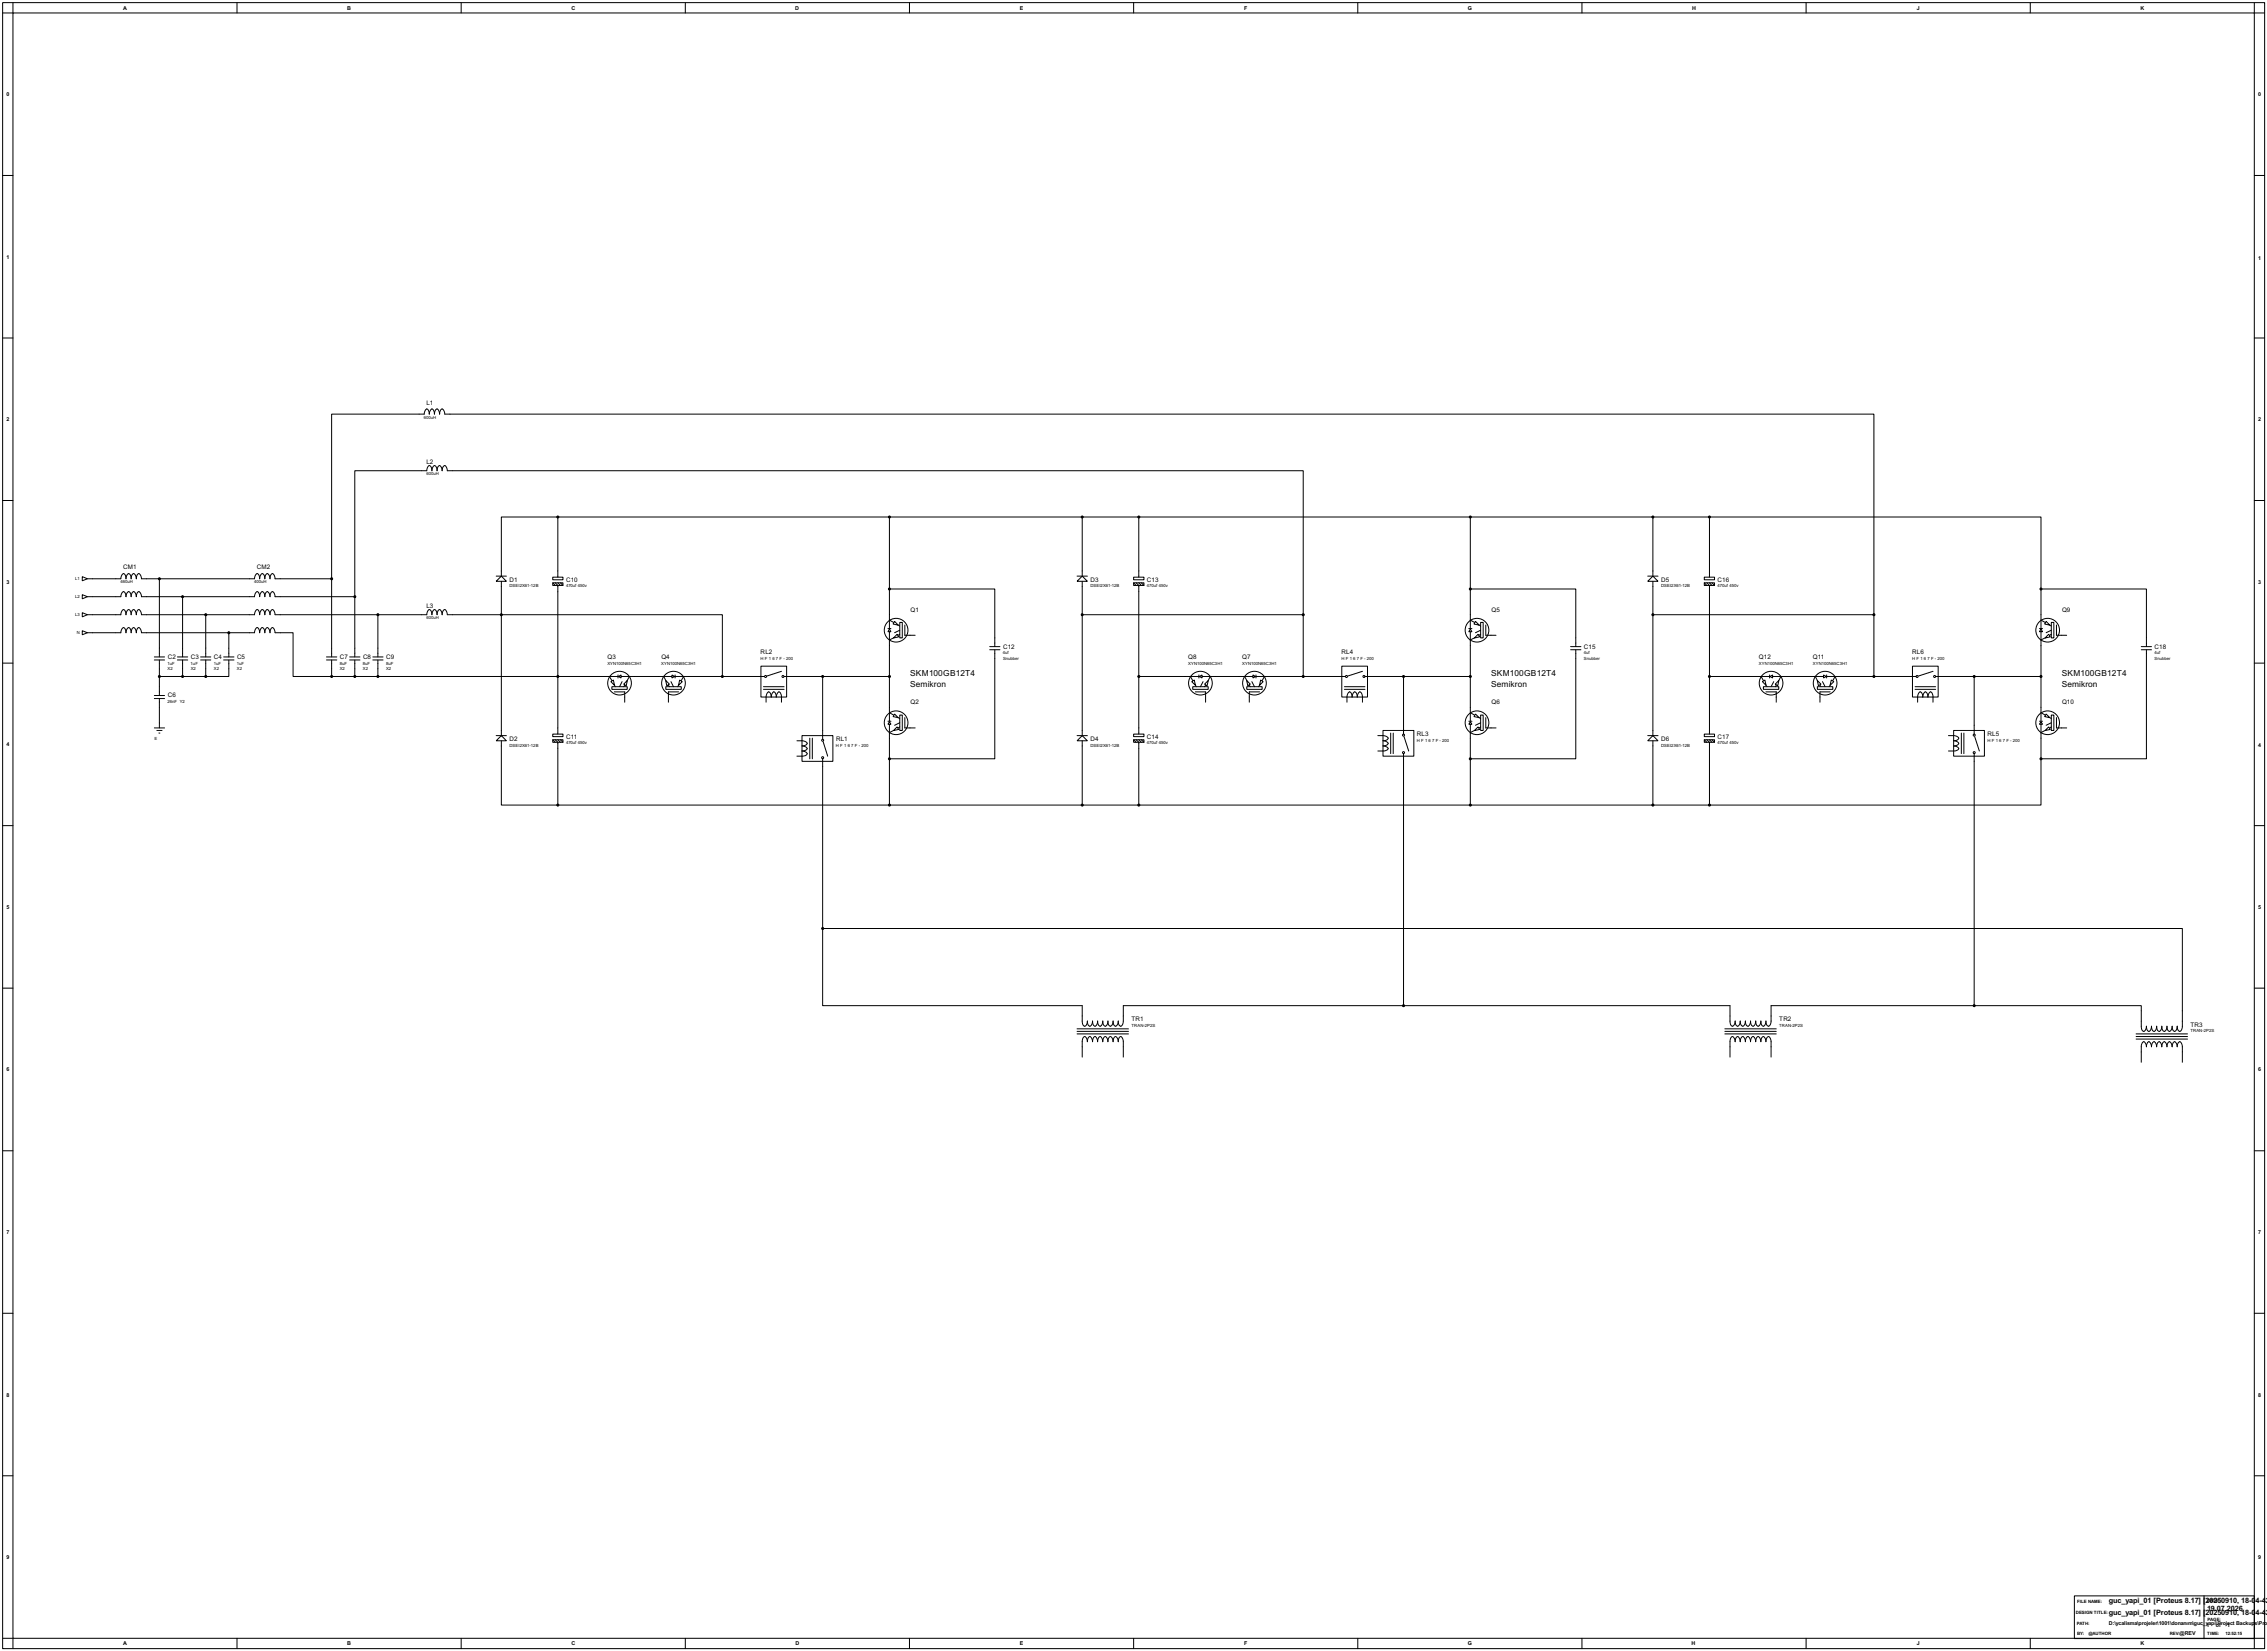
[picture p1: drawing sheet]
<svg xmlns="http://www.w3.org/2000/svg" width="1120mm" height="815mm" viewBox="0 0 1120 815" stroke-linecap="round" stroke-linejoin="round" font-family="sans-serif">
<defs><g id="words">
<g font-size="4.6">
<text x="450" y="334">SKM100GB12T4</text>
<text x="737" y="334">SKM100GB12T4</text>
<text x="1019" y="334">SKM100GB12T4</text>
<text x="450" y="339">Semikron</text>
<text x="737" y="339">Semikron</text>
<text x="1019" y="339">Semikron</text>
</g>
<g font-size="4.1">
<text x="1042" y="792">guc_yapi_01 [Proteus 8.17] [</text>
<text x="1090" y="792">20250910, 18-0</text>
<text x="1114" y="792">4-4</text>
<text x="1119" y="792">2</text>
<text x="1042" y="798">guc_yapi_01 [Proteus 8.17] [</text>
<text x="1090" y="798">20250910, 18-0</text>
<text x="1090" y="796">19.07.2026</text>
<text x="1114" y="798">4-4</text>
<text x="1119" y="798">2</text>
</g>
<g font-size="3.5">
<text x="211" y="200">L1</text>
<text x="211" y="229">L2</text>
<text x="61" y="281">CM1</text>
<text x="127" y="281">CM2</text>
<text x="252" y="287">D1</text>
<text x="280" y="287">C10</text>
<text x="539" y="287">D3</text>
<text x="567" y="287">C13</text>
<text x="821" y="287">D5</text>
<text x="849" y="287">C16</text>
<text x="211" y="300">L3</text>
<text x="450" y="302">Q1</text>
<text x="737" y="302">Q5</text>
<text x="1019" y="302">Q9</text>
<text x="376" y="323">RL2</text>
<text x="496" y="320">C12</text>
<text x="663" y="323">RL4</text>
<text x="783" y="320">C15</text>
<text x="945" y="323">RL6</text>
<text x="1065" y="320">C18</text>
<text x="83" y="325">C2</text>
<text x="94" y="325">C3</text>
<text x="106" y="325">C4</text>
<text x="117" y="325">C5</text>
<text x="168" y="325">C7</text>
<text x="179" y="325">C8</text>
<text x="191" y="325">C9</text>
<text x="300" y="325">Q3</text>
<text x="327" y="325">Q4</text>
<text x="587" y="325">Q8</text>
<text x="614" y="325">Q7</text>
<text x="869" y="325">Q12</text>
<text x="896" y="325">Q11</text>
<text x="83" y="344">C6</text>
<text x="450" y="348">Q2</text>
<text x="737" y="348">Q6</text>
<text x="1019" y="348">Q10</text>
<text x="252" y="366">D2</text>
<text x="280" y="365">C11</text>
<text x="413" y="366">RL1</text>
<text x="539" y="366">D4</text>
<text x="567" y="365">C14</text>
<text x="700" y="363">RL3</text>
<text x="821" y="366">D6</text>
<text x="849" y="365">C17</text>
<text x="982" y="363">RL5</text>
<text x="559" y="504">TR1</text>
<text x="879" y="504">TR2</text>
<text x="1082" y="507">TR3</text>
</g>
<g font-size="3">
<text x="61" y="5">A</text>
<text x="172" y="5">B</text>
<text x="282" y="5">C</text>
<text x="393" y="5">D</text>
<text x="504" y="5">E</text>
<text x="615" y="5">F</text>
<text x="725" y="5">G</text>
<text x="836" y="5">H</text>
<text x="947" y="5">J</text>
<text x="1058" y="5">K</text>
<text x="3" y="48">0</text>
<text x="1116" y="48">0</text>
<text x="3" y="128">1</text>
<text x="1116" y="128">1</text>
<text x="3" y="208">2</text>
<text x="1116" y="208">2</text>
<text x="3" y="288">3</text>
<text x="1116" y="289">3</text>
<text x="3" y="369">4</text>
<text x="1116" y="369">4</text>
<text x="3" y="449">5</text>
<text x="1116" y="449">5</text>
<text x="3" y="529">6</text>
<text x="1116" y="529">6</text>
<text x="3" y="610">7</text>
<text x="1116" y="609">7</text>
<text x="3" y="690">8</text>
<text x="1116" y="690">8</text>
<text x="3" y="770">9</text>
<text x="1116" y="770">9</text>
<text x="1042" y="803">D:\ycalisma\projeler\1001\donanım\guc_yapi\Project Backup</text>
<text x="1090" y="804">1</text>
<text x="1095" y="804">of</text>
<text x="1100" y="804">1</text>
<text x="1114" y="803">s\Pro</text>
<text x="1120" y="803">je</text>
<text x="1077" y="808">@REV</text>
<text x="61" y="813">A</text>
<text x="172" y="813">B</text>
<text x="282" y="813">C</text>
<text x="393" y="813">D</text>
<text x="504" y="813">E</text>
<text x="615" y="813">F</text>
<text x="725" y="813">G</text>
<text x="836" y="813">H</text>
<text x="947" y="813">J</text>
<text x="1058" y="813">K</text>
</g>
<g font-size="2.5">
<text x="1026" y="791">FILE NAME:</text>
<text x="1090" y="791">DATE:</text>
<text x="1026" y="797">DESIGN TITLE:</text>
<text x="1026" y="802">PATH:</text>
<text x="1091" y="800">PAGE:</text>
<text x="1026" y="807">BY:</text>
<text x="1032" y="807">@AUTHOR</text>
<text x="1072" y="807">REV:</text>
<text x="1091" y="807">TIME:</text>
<text x="1100" y="807">12:52:15</text>
</g>
<g font-size="2.4">
<text x="209" y="207">600uH</text>
<text x="211" y="235">600uH</text>
<text x="37" y="287">L1</text>
<text x="60" y="288">460uH</text>
<text x="126" y="288">400uH</text>
<text x="252" y="290">DSEI2X61-12B</text>
<text x="280" y="290">470uf 450v</text>
<text x="539" y="290">DSEI2X61-12B</text>
<text x="567" y="290">470uf 450v</text>
<text x="821" y="290">DSEI2X61-12B</text>
<text x="849" y="290">470uf 450v</text>
<text x="37" y="295">L2</text>
<text x="37" y="304">L3</text>
<text x="211" y="306">600uH</text>
<text x="38" y="313">N</text>
<text x="496" y="323">4uf</text>
<text x="783" y="323">4uf</text>
<text x="1065" y="323">4uf</text>
<text x="83" y="328">1uF</text>
<text x="94" y="328">1uF</text>
<text x="106" y="328">1uF</text>
<text x="117" y="328">1uF</text>
<text x="168" y="328">8uF</text>
<text x="179" y="328">8uF</text>
<text x="191" y="328">8uF</text>
<text x="300" y="328">XYN100N65C3H1</text>
<text x="327" y="328">XYN100N65C3H1</text>
<text x="376" y="326">H F 1</text>
<text x="382" y="326">6</text>
<text x="383" y="326">7 F - 200</text>
<text x="496" y="326">Snubber</text>
<text x="587" y="328">XYN100N65C3H1</text>
<text x="614" y="328">XYN100N65C3H1</text>
<text x="663" y="326">H F 1</text>
<text x="669" y="326">6</text>
<text x="670" y="326">7 F - 200</text>
<text x="783" y="326">Snubber</text>
<text x="869" y="328">XYN100N65C3H1</text>
<text x="896" y="328">XYN100N65C3H1</text>
<text x="945" y="326">H F 1</text>
<text x="951" y="326">6</text>
<text x="952" y="326">7 F - 200</text>
<text x="1065" y="326">Snubber</text>
<text x="83" y="331">X2</text>
<text x="94" y="331">X2</text>
<text x="106" y="331">X2</text>
<text x="117" y="331">X2</text>
<text x="168" y="331">X2</text>
<text x="179" y="331">X2</text>
<text x="191" y="331">X2</text>
<text x="83" y="347">26nF Y2</text>
<text x="76" y="365">E</text>
<text x="252" y="369">DSEI2X61-12B</text>
<text x="280" y="368">470uf 450v</text>
<text x="413" y="369">H F 1</text>
<text x="419" y="369">6</text>
<text x="421" y="369">7 F - 200</text>
<text x="539" y="369">DSEI2X61-12B</text>
<text x="567" y="368">470uf 450v</text>
<text x="700" y="366">H F 1</text>
<text x="706" y="366">6</text>
<text x="708" y="366">7 F - 200</text>
<text x="821" y="369">DSEI2X61-12B</text>
<text x="849" y="368">470uf 450v</text>
<text x="982" y="366">H F 1</text>
<text x="988" y="366">6</text>
<text x="990" y="366">7 F - 200</text>
<text x="559" y="507">TRAN-2P2S</text>
<text x="879" y="507">TRAN-2P2S</text>
<text x="1082" y="510">TRAN-2P2S</text>
</g>
</g></defs>
<g fill="none" stroke="#000" stroke-width=".5">
<path d="M1 1h1118v813h-1118zM6 6h1108v803h-1108zM6 1v5h-5M117 1v5M228 1v5M339 1v5M449 1v5M560 1v5M671 1v5M782 1v5M892 1v5M1003 1v5"/>
<path d="M1114 1v5h5M1 87h5M1114 87h5M1 167h5M1114 167h5M1 247h5M1114 247h5M1 327h5M386 332l-7 2M673 332l-7 2M955 332l-7 2M1114 327h5"/>
<path d="M407 366l2 7M694 364l2 7M976 364l2 7M1 408h5M1114 408h5M1 488h5M1114 488h5M1 568h5M1114 568h5M1 649h5M1114 649h5M1 729h5"/>
<path d="M1114 729h5M1 809h5v5M117 809v5M228 809v5M339 809v5M449 809v5M560 809v5M671 809v5M782 809v5M892 809v5M1003 809v5M1119 809h-5v5"/>
</g>
<g fill="none" stroke="#000" stroke-width=".49">
<path d="M276 255h-28v30M276 255v30M276 255h569M439 255v55M535 255v30M563 255v30M726 255v55M817 255v30M845 255h163v36M845 255v30M41 285l2 1-2 1zM41 294l2 1-2 1z"/>
<path d="M43 286h17a1.5 1.5 0 0 1 0-2 1.5 1.5 0 0 1 2 0v2a1.4 1.4 0 0 1 1-2 1.4 1.4 0 0 1 1 0l1 2a1.5 1.5 0 0 1 0-2 1.5 1.5 0 0 1 2 0v2a1.5 1.5 0 0 1 0-2 1.5 1.5 0 0 1 2 0l1 2h56a1.4 1.4 0 0 1 0-2 1.4 1.4 0 0 1 2 0v2a1.5 1.5 0 0 1 0-2 1.5 1.5 0 0 1 2 0l1 2a1.5 1.5 0 0 1 0-2 1.5 1.5 0 0 1 2 0v2a1.5 1.5 0 0 1 0-2 1.5 1.5 0 0 1 2 0l1 2h28M43 295h17a1.4 1.4 0 0 1 0-2 1.4 1.4 0 0 1 2 0v2a1.4 1.4 0 0 1 1-2 1.4 1.4 0 0 1 1 0l1 2a1.4 1.4 0 0 1 0-2 1.4 1.4 0 0 1 2 0v2a1.5 1.5 0 0 1 0-2 1.5 1.5 0 0 1 2 0l1 2h56a1.4 1.4 0 0 1 0-2 1.4 1.4 0 0 1 2 0v2a1.4 1.4 0 0 1 1-2 1.4 1.4 0 0 1 2 0v2a1.5 1.5 0 0 1 0-2 1.5 1.5 0 0 1 2 0v2a1.4 1.4 0 0 1 0-2 1.4 1.4 0 0 1 2 0l1 2h39M79 286v38M90 295v29M164 286v-81h46a1.5 1.5 0 0 1 0-2 1.5 1.5 0 0 1 2-1v3a1.5 1.5 0 0 1 0-2 1.5 1.5 0 0 1 2-1l1 3a1.5 1.5 0 0 1 0-2 1.5 1.5 0 0 1 1-1l1 3a1.5 1.5 0 0 1 0-2 1.5 1.5 0 0 1 2-1l1 3h706v99M164 286v38M175 295v-63h36a1.5 1.5 0 0 1 0-1 1.5 1.5 0 0 1 2-1v2a1.5 1.5 0 0 1 1-1 1.5 1.5 0 0 1 1-1l1 2a1.5 1.5 0 0 1 0-1 1.5 1.5 0 0 1 2-1v2a1.5 1.5 0 0 1 1-1 1.5 1.5 0 0 1 1-1l1 2h423v72M175 295v29M245 285h5M248 285l2 2h-5zM248 287v76M273 285h5v1h-5z"/>
<path d="M273 288h5v1h-5zM273 288l1 1M274 288l2 1v74M276 288l1 1M277 288l1 1M439 291h53v28M532 285h5M535 285l2 2h-5zM535 287v76M560 285h5v1h-5zM560 288h5v1h-5zM560 288l1 1"/>
<path d="M561 288l2 1v74M563 288l1 1M564 288l1 1M726 291h53v28M814 285h5M817 285l2 2h-5zM817 287v76M842 285h5v1h-5zM842 288h5v1h-5zM842 288l1 1M843 288l2 1v74M845 288l1 1"/>
<path d="M846 288l1 1M1008 291h53v28M1008 291v19M41 303l2 1-2 1zM41 311l2 1-2 1zM43 312h17a1.5 1.5 0 0 1 0-1 1.5 1.5 0 0 1 2-1v2a1.5 1.5 0 0 1 0-1 1.5 1.5 0 0 1 2-1l1 2a1.5 1.5 0 0 1 0-1 1.5 1.5 0 0 1 2-1v2a1.5 1.5 0 0 1 0-1 1.5 1.5 0 0 1 2-1l1 2h56a1.5 1.5 0 0 1 0-1 1.5 1.5 0 0 1 2-1v2a1.5 1.5 0 0 1 0-1 1.5 1.5 0 0 1 2-1l1 2a1.5 1.5 0 0 1 0-1 1.5 1.5 0 0 1 2-1v2a1.5 1.5 0 0 1 0-1 1.5 1.5 0 0 1 2-1l1 2h9v22h19M43 304h17a1.5 1.5 0 0 1 0-2 1.5 1.5 0 0 1 2-1v3a1.5 1.5 0 0 1 0-2 1.5 1.5 0 0 1 2-1l1 3a1.5 1.5 0 0 1 0-2 1.5 1.5 0 0 1 2-1v3a1.5 1.5 0 0 1 0-2 1.5 1.5 0 0 1 2-1l1 3h56a1.5 1.5 0 0 1 0-2 1.5 1.5 0 0 1 2-1v3a1.5 1.5 0 0 1 0-2 1.5 1.5 0 0 1 2-1l1 3a1.5 1.5 0 0 1 0-2 1.5 1.5 0 0 1 2-1v3a1.5 1.5 0 0 1 0-2 1.5 1.5 0 0 1 2-1l1 3h75a1.5 1.5 0 0 1 0-2 1.5 1.5 0 0 1 2-1v3a1.5 1.5 0 0 1 1-2 1.5 1.5 0 0 1 1-1l1 3a1.5 1.5 0 0 1 0-2 1.5 1.5 0 0 1 2-1v3a1.5 1.5 0 0 1 1-2 1.5 1.5 0 0 1 1-1l1 3h136v30M102 304v20M113 312v12M187 304v20M439 310h1M439 311l1 1h-1z"/>
<path d="M439 312v44M440 306l2 1M442 315l-3 1M442 307l2 2-3-1zM443 313l1 2h-3zM444 309h1M445 307h1v8h-1zM445 313l-1 1M445 311l-3 1M447 309v5h5M489 319h5M535 304h109"/>
<path d="M644 304v30M726 310h1M726 311l1 1h-1zM726 312v44M727 306l2 1M728 315l2-2 1 2zM729 315l-3 1M729 307l2 2-3-1zM731 309h1M732 307h1v8h-1zM732 313l-1 1M732 311l-3 1"/>
<path d="M734 309v5h5M776 319h5M817 304h109M926 304v30M1008 310h1M1008 311l1 1h-1zM1008 312v44M1009 306l1 1M1010 315l-2 1M1011 307l2 2-3-1zM1012 313l1 2h-3zM1013 309h1"/>
<path d="M1014 307h1v8h-1zM1014 313l-1 1M1014 311l-3 1M1016 309v5h5M1058 319h5M76 324h5M76 326h5M79 326v17M79 334h23M88 324h5M88 326h5M90 326v8"/>
<path d="M99 324h5M99 326h5M102 326v8M111 324h5M111 326h5M113 326v8h-11M161 324h5M161 326h5M164 334h141M164 326v8M173 324h5M173 326h5"/>
<path d="M175 326v8M184 324h5M184 326h5M187 326v8M301 334l1 2M302 337l1-1 1 2zM302 339h8v1h-8zM304 338v1M305 333v2M306 334l1-1v2zM307 334h25M307 337l-1 2"/>
<path d="M309 338l-1 1M310 336l-1 3-1-1zM311 334l-1 2M328 334l1 2M329 336l2 2-2 1zM329 339h8v1h-8zM330 338l1 1M332 337l1 2M332 333l1 1-1 1zM334 334h44M334 333v2M335 338v1"/>
<path d="M336 336l1 1-2 1zM338 334l-1 2M376 329h13v15h-13zM377 339h10M387 334h52M406 334v31M489 321h5M492 321v54h-53M563 334h29M588 334l1 2M589 337l1-1 1 2zM589 339h8v1h-8z"/>
<path d="M591 338v1M592 333v2M593 334l1-1v2zM594 334h25M594 337l-1 2M595 338l2-2-1 3zM596 338l-1 1M598 334l-1 2M615 334l1 2M616 336l2 2-1 1zM616 339h8v1h-8zM617 338l1 1"/>
<path d="M619 337l1 2M619 333l1 1-1 1zM621 334h44M621 333v2M622 338v1M623 336l1 1-2 1zM625 334l-1 2M663 329h13v15h-13zM664 339h10M674 334h52M693 334v29M776 321h5"/>
<path d="M779 321v54h-53M845 334h29M870 334l1 2M871 337l1-1 1 2zM871 339h8v1h-8zM873 338v1M874 333v2M875 334l1-1v2zM876 334h25M876 337l-1 2M878 338l-1 1M879 336l-1 3-1-1z"/>
<path d="M880 334l-1 2M897 334l1 2M898 336l2 2-2 1zM898 339h8v1h-8zM899 338l1 1M900 337l2 2M901 333l1 1-1 1zM903 334h44M903 333v2M904 338v1M905 336l1 1-2 1zM907 334l-1 2"/>
<path d="M945 329h13v15h-13zM946 339h10M956 334h52M975 334v29M1058 321h5M1061 321v54h-53M76 343h5M76 345h5M76 359h5M79 345v14M304 342h5v5M335 342h-5v5"/>
<path d="M377 340h10M379 347v-3a1.5 1.5 0 0 1 0-2 1.5 1.5 0 0 1 1 0l1 2a1.5 1.5 0 0 1 0-2 1.5 1.5 0 0 1 2 0l1 2a1.5 1.5 0 0 1 0-2 1.5 1.5 0 0 1 2 0v5M439 356h1M439 356l1 2h-1zM439 358v40M440 352l2 1M442 353l2 1h-3zM443 359l1 1-3 1zM444 354l1 1M445 353h1v8h-1zM445 359h-1M445 357l-3 1"/>
<path d="M447 354v5h5M591 342h5v5M622 342h-5v5M664 340h10M666 347v-3a1.5 1.5 0 0 1 0-2 1.5 1.5 0 0 1 1 0l1 2a1.5 1.5 0 0 1 0-2 1.5 1.5 0 0 1 2 0l1 2a1.5 1.5 0 0 1 0-2 1.5 1.5 0 0 1 2 0v5M726 356h1M726 356l1 2h-1zM726 358v40M727 352l2 1M729 353l2 1h-3zM731 354l1 1M732 353h1v8h-1z"/>
<path d="M732 359h-1M732 357l-3 1M734 354v5h5M873 342h5v5M904 342h-5v5M946 340h10M947 347v-3a1.5 1.5 0 0 1 1-2 1.5 1.5 0 0 1 1 0l1 2a1.5 1.5 0 0 1 0-2 1.5 1.5 0 0 1 2 0l1 2a1.5 1.5 0 0 1 0-2 1.5 1.5 0 0 1 1 0l1 5M1008 356h1M1008 356l1 2h-1zM1008 358v17M1009 352l1 1M1011 353l2 1h-3z"/>
<path d="M1013 354l1 1M1014 353h1v8h-1zM1014 359h-1M1014 357l-3 1M1016 354v5h5M78 361h2M79 362h.1M245 363h5M248 363l2 3h-5zM248 366v32h28M273 363h5v1h-5zM273 365h5v2h-5z"/>
<path d="M273 365l1 2M274 365l2 2v31M276 365l1 2M277 365l1 2M394 366h2a1.5 1.5 0 0 1 2 0 1.5 1.5 0 0 1 0 2h-2a1.5 1.5 0 0 1 2 1 1.5 1.5 0 0 1 0 1l-2 1a1.5 1.5 0 0 1 2 0 1.5 1.5 0 0 1 0 2h-4M396 363h16v13h-16zM400 365v10M401 365v10M406 375v84M442 361l-3 1M532 363h5M535 363l2 3h-5z"/>
<path d="M535 366v32M560 363h5v1h-5zM560 365h5v2h-5zM560 365l1 2M561 365l2 2v31M563 365l1 2M564 365l1 2M681 363h2a1.5 1.5 0 0 1 2 0 1.5 1.5 0 0 1 0 2l-2 1a1.5 1.5 0 0 1 2 0 1.5 1.5 0 0 1 0 2h-2a1.5 1.5 0 0 1 2 1 1.5 1.5 0 0 1 0 1l-4 1M683 361h16v12h-16zM687 362v10M688 362v10M693 372v125"/>
<path d="M728 361l2-2 1 1zM729 361l-3 1M814 363h5M817 363l2 3h-5zM817 366v32M842 363h5v1h-5zM842 365h5v2h-5zM842 365l1 2M843 365l2 2v31M845 365l1 2M846 365l1 2M963 363h2a1.4 1.4 0 0 1 2 1 1.4 1.4 0 0 1 0 1l-2 1a1.4 1.4 0 0 1 2 0 1.4 1.4 0 0 1 0 2h-2a1.4 1.4 0 0 1 2 1 1.4 1.4 0 0 1 0 2h-4"/>
<path d="M965 361h15v12h-15zM969 362v10M970 362v10M975 372v125M1008 375v23h-163M1010 361l2-2 1 1zM1010 361l-2 1M276 398h569M406 459h672v48a1.5 1.5 0 0 1 0 2 1.5 1.5 0 0 1-2 0v-2a1.5 1.5 0 0 1 0 2 1.5 1.5 0 0 1-2 0l-1-2a1.4 1.4 0 0 1 0 2 1.4 1.4 0 0 1-2 0v-2a1.4 1.4 0 0 1-1 2 1.4 1.4 0 0 1-2 0v-2a1.6 1.6 0 0 1 0 2 1.6 1.6 0 0 1-2 0v-2a1.5 1.5 0 0 1-1 2 1.5 1.5 0 0 1-1 0l-1-2a1.5 1.5 0 0 1 0 2 1.5 1.5 0 0 1-2 0v-2a1.4 1.4 0 0 1-1 2 1.4 1.4 0 0 1-2 0v-12h-83M406 459v38h129v7a1.5 1.5 0 0 0 0 2 1.5 1.5 0 0 0 2 0v-2a1.5 1.5 0 0 0 0 2 1.5 1.5 0 0 0 2 0l1-2a1.5 1.5 0 0 0 0 2 1.5 1.5 0 0 0 2 0v-2a1.5 1.5 0 0 0 0 2 1.5 1.5 0 0 0 2 0l1-2a1.5 1.5 0 0 0 0 2 1.5 1.5 0 0 0 2 0v-2a1.5 1.5 0 0 0 0 2 1.5 1.5 0 0 0 2 0l1-2a1.5 1.5 0 0 0 0 2 1.5 1.5 0 0 0 2 0l1-2a1.5 1.5 0 0 0 0 2 1.5 1.5 0 0 0 1 0l1-2v-7h300v7a1.5 1.5 0 0 0 0 2 1.5 1.5 0 0 0 2 0v-2a1.5 1.5 0 0 0 0 2 1.5 1.5 0 0 0 2 0l1-2a1.5 1.5 0 0 0 0 2 1.5 1.5 0 0 0 2 0v-2a1.5 1.5 0 0 0 0 2 1.5 1.5 0 0 0 2 0l1-2a1.5 1.5 0 0 0 0 2 1.5 1.5 0 0 0 2 0v-2a1.5 1.5 0 0 0 0 2 1.5 1.5 0 0 0 2 0l1-2a1.5 1.5 0 0 0 0 2 1.5 1.5 0 0 0 2 0l1-2a1.5 1.5 0 0 0 0 2 1.5 1.5 0 0 0 1 0l1-2v-7h100M532 509h26M532 511h26"/>
<path d="M532 508h26M852 509h26M852 511h26M852 508h26M1055 511h26M1055 512h26M1055 513h26M535 522v-8a1.5 1.5 0 0 1 0-1 1.5 1.5 0 0 1 2-1v2a1.5 1.5 0 0 1 0-1 1.5 1.5 0 0 1 2-1l1 2a1.5 1.5 0 0 1 0-1 1.5 1.5 0 0 1 2-1v2a1.5 1.5 0 0 1 0-1 1.5 1.5 0 0 1 2-1l1 2a1.5 1.5 0 0 1 0-1 1.5 1.5 0 0 1 2-1v2a1.5 1.5 0 0 1 0-1 1.5 1.5 0 0 1 2-1l1 2a1.5 1.5 0 0 1 0-1 1.5 1.5 0 0 1 2-1l1 2a1.5 1.5 0 0 1 0-1 1.5 1.5 0 0 1 1-1l1 2v8M855 522v-8a1.5 1.5 0 0 1 0-1 1.5 1.5 0 0 1 2-1v2a1.5 1.5 0 0 1 0-1 1.5 1.5 0 0 1 2-1l1 2a1.5 1.5 0 0 1 0-1 1.5 1.5 0 0 1 2-1v2a1.5 1.5 0 0 1 0-1 1.5 1.5 0 0 1 2-1l1 2a1.5 1.5 0 0 1 0-1 1.5 1.5 0 0 1 2-1v2a1.5 1.5 0 0 1 1-1 1.5 1.5 0 0 1 1-1l1 2a1.5 1.5 0 0 1 0-1 1.5 1.5 0 0 1 2-1l1 2a1.5 1.5 0 0 1 0-1 1.5 1.5 0 0 1 1-1l1 2v8M1058 525v-8a1.5 1.5 0 0 1 0-2 1.5 1.5 0 0 1 2 0l1 2a1.4 1.4 0 0 1 0-2 1.4 1.4 0 0 1 1 0l1 2a1.4 1.4 0 0 1 0-2 1.4 1.4 0 0 1 2 0l1 2a1.4 1.4 0 0 1 0-2 1.4 1.4 0 0 1 2 0v2a1.4 1.4 0 0 1 0-2 1.4 1.4 0 0 1 2 0l1 2a1.5 1.5 0 0 1 0-2 1.5 1.5 0 0 1 1 0l1 2a1.4 1.4 0 0 1 0-2 1.4 1.4 0 0 1 2 0l1 2a1.4 1.4 0 0 1 0-2 1.4 1.4 0 0 1 2 0v10M1025 788h89v21h-89zM1089 788v21"/>
<circle cx="443" cy="311" r="6"/>
<circle cx="730" cy="311" r="6"/>
<circle cx="1012" cy="311" r="6"/>
<circle cx="306" cy="337" r="6"/>
<circle cx="333" cy="337" r="6"/>
<circle cx="378" cy="334" r=".5"/>
<circle cx="387" cy="334" r=".5"/>
<circle cx="593" cy="337" r="6"/>
<circle cx="620" cy="337" r="6"/>
<circle cx="665" cy="334" r=".5"/>
<circle cx="674" cy="334" r=".5"/>
<circle cx="875" cy="337" r="6"/>
<circle cx="902" cy="337" r="6"/>
<circle cx="947" cy="334" r=".5"/>
<circle cx="956" cy="334" r=".5"/>
<circle cx="443" cy="357" r="6"/>
<circle cx="730" cy="357" r="6"/>
<circle cx="1012" cy="357" r="6"/>
<circle cx="406" cy="374" r=".5"/>
<circle cx="406" cy="366" r=".5"/>
<circle cx="693" cy="363" r=".5"/>
<circle cx="693" cy="372" r=".5"/>
<circle cx="975" cy="363" r=".5"/>
<circle cx="975" cy="372" r=".5"/>
</g>
<g fill="#000" stroke="#000" stroke-width=".49">
<circle cx="276" cy="255" r=".5"/>
<circle cx="439" cy="255" r=".5"/>
<circle cx="535" cy="255" r=".5"/>
<circle cx="563" cy="255" r=".5"/>
<circle cx="726" cy="255" r=".5"/>
<circle cx="817" cy="255" r=".5"/>
<circle cx="845" cy="255" r=".5"/>
<circle cx="79" cy="286" r=".5"/>
<circle cx="90" cy="295" r=".5"/>
<circle cx="164" cy="286" r=".5"/>
<circle cx="175" cy="295" r=".5"/>
<circle cx="439" cy="291" r=".5"/>
<circle cx="726" cy="291" r=".5"/>
<circle cx="1008" cy="291" r=".5"/>
<circle cx="102" cy="304" r=".5"/>
<circle cx="113" cy="312" r=".5"/>
<circle cx="187" cy="304" r=".5"/>
<circle cx="248" cy="304" r=".5"/>
<circle cx="535" cy="304" r=".5"/>
<circle cx="644" cy="304" r=".5"/>
<circle cx="817" cy="304" r=".5"/>
<circle cx="926" cy="304" r=".5"/>
<circle cx="79" cy="334" r=".5"/>
<circle cx="90" cy="334" r=".5"/>
<circle cx="102" cy="334" r=".5"/>
<circle cx="164" cy="334" r=".5"/>
<circle cx="175" cy="334" r=".5"/>
<circle cx="187" cy="334" r=".5"/>
<circle cx="276" cy="334" r=".5"/>
<circle cx="357" cy="334" r=".5"/>
<circle cx="406" cy="334" r=".5"/>
<circle cx="439" cy="334" r=".5"/>
<circle cx="563" cy="334" r=".5"/>
<circle cx="644" cy="334" r=".5"/>
<circle cx="693" cy="334" r=".5"/>
<circle cx="726" cy="334" r=".5"/>
<circle cx="845" cy="334" r=".5"/>
<circle cx="926" cy="334" r=".5"/>
<circle cx="975" cy="334" r=".5"/>
<circle cx="1008" cy="334" r=".5"/>
<circle cx="439" cy="375" r=".5"/>
<circle cx="726" cy="375" r=".5"/>
<circle cx="1008" cy="375" r=".5"/>
<circle cx="276" cy="398" r=".5"/>
<circle cx="439" cy="398" r=".5"/>
<circle cx="535" cy="398" r=".5"/>
<circle cx="563" cy="398" r=".5"/>
<circle cx="726" cy="398" r=".5"/>
<circle cx="817" cy="398" r=".5"/>
<circle cx="845" cy="398" r=".5"/>
<circle cx="406" cy="459" r=".5"/>
<circle cx="693" cy="497" r=".5"/>
<circle cx="975" cy="497" r=".5"/>
</g>
<use href="#words"/>
</svg>
